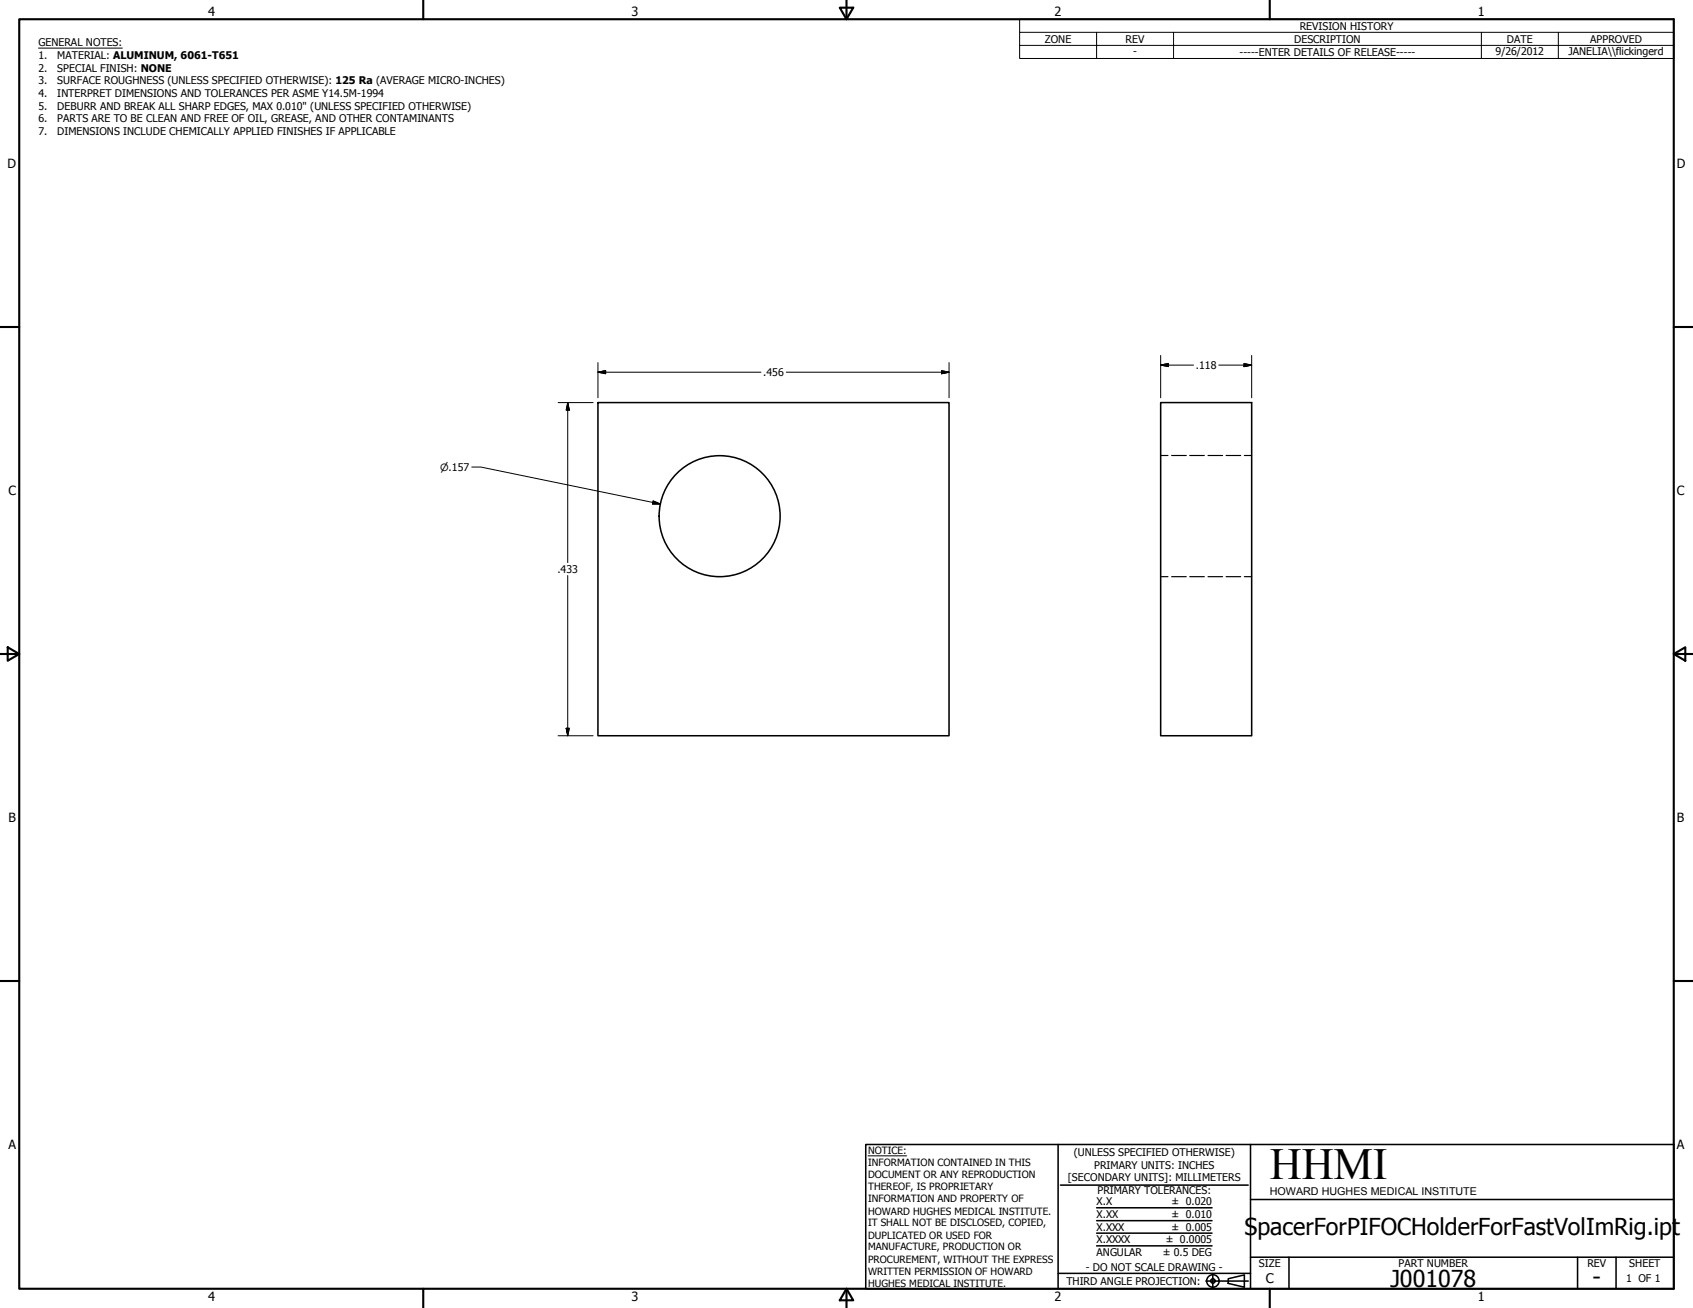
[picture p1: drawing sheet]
<svg xmlns="http://www.w3.org/2000/svg" width="559mm" height="432mm" viewBox="0 0 559 432" stroke-linecap="round" stroke-linejoin="round" font-family="sans-serif">
<defs><g id="words">
<text font-size="14.7" x="419.1" y="389.2">HHMI</text>
<g font-size="7.7">
<text x="410.7" y="407.6">S</text>
<text x="415" y="407.6">pacerForPIFOCHolderForFastVolImRig.ipt</text>
<text x="458.9" y="424.8">J001078</text>
<text x="525.7" y="424.4">-</text>
</g>
<text font-size="4.4" x="417.8" y="423.5">C</text>
<g font-size="4.2">
<text x="68.7" y="5.3">4</text>
<text x="208.4" y="5.3">3</text>
<text x="348.1" y="5.3">2</text>
<text x="487.8" y="5.3">1</text>
<text x="2.5" y="55.5">D</text>
<text x="553.5" y="55.5">D</text>
<text x="2.8" y="163.4">C</text>
<text x="553.5" y="163.4">C</text>
<text x="2.9" y="271.4">B</text>
<text x="553.5" y="271.4">B</text>
<text x="2.8" y="379.3">A</text>
<text x="553.5" y="379.3">A</text>
<text x="68.7" y="429.5">4</text>
<text x="208.4" y="429.6">3</text>
<text x="348.1" y="429.6">2</text>
<text x="487.8" y="429.5">1</text>
</g>
<text font-size="3.6" x="419.1" y="394.3">HOWARD HUGHES MEDICAL INSTITUTE</text>
<g font-size="3.5">
<text x="429" y="9.8">REVISION HISTORY</text>
<text x="12.7" y="15.3">GENERAL NOTES:</text>
<text x="344.9" y="14.1">ZONE</text>
<text x="371.5" y="14.1">REV</text>
<text x="427.2" y="14.1">DESCRIPTION</text>
<text x="497.4" y="14.1">DATE</text>
<text x="524.9" y="14.1">APPROVED</text>
<text x="12.7" y="19.5">1.</text>
<text x="12.7" y="23.7">2.</text>
<text x="18.9" y="19.5">MATERIAL: ALUMINUM, 6061-T651</text>
<text x="18.9" y="23.7">SPECIAL FINISH: NONE</text>
<text x="374" y="18.3">-</text>
<text x="409.1" y="18.4">-----ENTER DETAILS OF RELEASE-----</text>
<text x="493.6" y="18.2">9/26/2012</text>
<text x="517.7" y="18.1">JANELIA\\flickingerd</text>
<text x="12.7" y="27.8">3.</text>
<text x="18.9" y="27.8">SURFACE ROUGHNESS (UNLESS SPECIFIED OTHERWISE): 125 Ra (AVERAGE MICRO-INCHES)</text>
<text x="12.7" y="32">4.</text>
<text x="18.9" y="32">INTERPRET DIMENSIONS AND TOLERANCES PER ASME Y14.5M-1994</text>
<text x="12.7" y="36.2">5.</text>
<text x="12.7" y="40.4">6.</text>
<text x="18.9" y="36.2">DEBURR AND BREAK ALL SHARP EDGES, MAX 0.010&quot; (UNLESS SPECIFIED OTHERWISE)</text>
<text x="18.9" y="40.4">PARTS ARE TO BE CLEAN AND FREE OF OIL, GREASE, AND OTHER CONTAMINANTS</text>
<text x="12.7" y="44.6">7.</text>
<text x="18.9" y="44.6">DIMENSIONS INCLUDE CHEMICALLY APPLIED FINISHES IF APPLICABLE</text>
<text x="251.9" y="124.1">.456</text>
<text x="394.7" y="121.8">.118</text>
<text x="184" y="189.2">.433</text>
<text x="354.5" y="381.6">(UNLESS SPECIFIED OTHERWISE)</text>
<text x="352.5" y="390">[SECONDARY UNITS]: MILLIMETERS</text>
<text x="361.1" y="385.8">PRIMARY UNITS: INCHES</text>
<text x="362.3" y="394.1">PRIMARY TOLERANCES:</text>
<text x="361.9" y="397.9">X.X</text>
<text x="386.7" y="398">± 0.020</text>
<text x="361.9" y="402.1">X.XX</text>
<text x="361.9" y="406.3">X.XXX</text>
<text x="386.7" y="402.1">± 0.010</text>
<text x="386.7" y="406.3">± 0.005</text>
<text x="361.9" y="410.5">X.XXXX</text>
<text x="384.7" y="410.5">± 0.0005</text>
<text x="358.4" y="419.7">- DO NOT SCALE DRAWING -</text>
<text x="361.9" y="414.6">ANGULAR</text>
<text x="383.8" y="414.7">± 0.5 DEG</text>
<text x="415.5" y="418.4">SIZE</text>
<text x="461.6" y="418.3">PART NUMBER</text>
<text x="523.9" y="418.3">REV</text>
<text x="537.8" y="418.4">SHEET</text>
<text x="352" y="424.2">THIRD ANGLE PROJECTION:</text>
<text x="536.7" y="423.2">1 OF 1</text>
</g>
<g font-size="3.3">
<text x="145.3" y="155.4">⌀.157</text>
<text x="286.5" y="381.1">NOTICE:</text>
<text x="286.5" y="385">INFORMATION CONTAINED IN THIS</text>
<text x="286.5" y="389">DOCUMENT OR ANY REPRODUCTION</text>
<text x="286.5" y="392.9">THEREOF, IS PROPRIETARY</text>
<text x="286.5" y="396.9">INFORMATION AND PROPERTY OF</text>
<text x="286.5" y="400.9">HOWARD HUGHES MEDICAL INSTITUTE.</text>
<text x="286.5" y="404.9">IT SHALL NOT BE DISCLOSED, COPIED,</text>
<text x="286.5" y="408.9">DUPLICATED OR USED FOR</text>
<text x="286.5" y="412.8">MANUFACTURE, PRODUCTION OR</text>
<text x="286.5" y="416.8">PROCUREMENT, WITHOUT THE EXPRESS</text>
<text x="286.5" y="420.8">WRITTEN PERMISSION OF HOWARD</text>
<text x="286.5" y="424.8">HUGHES MEDICAL INSTITUTE.</text>
</g>
</g></defs>
<!-- layer: Visible (ANSI) -->
<g fill="none" stroke="#000" stroke-width=".51">
<path d="M197.4 132.9h115.8v110h-115.8zM383.1 132.9h30v110h-30z"/>
<circle cx="237.5" cy="170.4" r="20"/>
</g>
<!-- layer: Hidden (ANSI) -->
<path d="M383.1 150.4h2.4M386.7 150.4h4.8M392.7 150.4h4.8M398.7 150.4h4.8M404.7 150.4h4.8M410.7 150.4h2.4M383.1 190.4h2.4M386.7 190.4h4.8M392.7 190.4h4.8M398.7 190.4h4.8M404.7 190.4h4.8M410.7 190.4h2.4" fill="none" stroke="#000" stroke-width=".38"/>
<!-- layer: Border (ANSI) -->
<g fill="none" stroke="#000" stroke-width=".7">
<path d="M6.3 6.3h546.1v419.1h-546.1zM139.7 0v6.3M277.2 2.5h4.4l-2.2 3.8zM279.4 0v6.3M419.1 0v6.3M0 107.9h6.3M552.4 107.9h6.4M0 215.9h6.3M2.5 213.7l3.8 2.2-3.8 2.2zM552.4 215.9l3.9-2.2v4.4zM552.4 215.9h6.4M0 323.8h6.3"/>
<path d="M552.4 323.8h6.4M139.7 425.4v6.4M279.4 425.4l2.2 3.9h-4.4zM279.4 425.4v6.4M419.1 425.4v6.4"/>
</g>
<!-- layer: Title (ANSI) -->
<g fill="none" stroke="#000" stroke-width=".51">
<path d="M285.8 377.8h266.6v47.6h-266.6zM349.2 377.8v47.6M412.7 377.8v47.6M350 391.2h62M361.9 398.7h38.1M412.7 396h139.7M361.9 411.3h38.1M361.9 407.1h38.1M361.9 403h38.1M412.7 415h139.7M425.4 415v10.4M520.7 415v10.4"/>
<path d="M533.4 415v10.4M349.2 420.4h63.5M398 422.9h14M400.3 420.6v4.6M405.4 422.1l5.3-1.2v4l-5.3-1.2z"/>
<circle cx="400.3" cy="422.9" r="2.06"/>
<circle cx="400.3" cy="422.9" r=".73"/>
</g>
<path d="M286.5 381.6h12.8" fill="none" stroke="#000" stroke-width=".33"/>
<!-- layer: Symbol (ANSI) -->
<path d="M12.7 15.9h27.7M336.5 10.7v-4.4h215.9v4.4M336.5 15h215.9M361.9 10.7v8.6M387.3 10.7v8.6M488.9 10.7v8.6M514.3 10.7v8.6M552.4 10.7h-215.9v4.3M552.4 10.7v8.6h-215.9v-4.3" fill="none" stroke="#000" stroke-width=".33"/>
<!-- layer: Dimension (ANSI) -->
<g fill="none" stroke="#000" stroke-width=".33">
<path d="M197.4 119.7v11.6M313.2 119.7v11.6M383.1 117.3v14M413.1 117.3v14M184.2 132.9h11.6M187.4 132.9l.5 2.5h-1zM187.4 132.9v52.8M197.4 122.9l2.5-.5v1zM197.4 122.9h53.7M259.5 122.9h53.7M310.8 122.4l2.4 .5-2.4 .5zM383.1 120.5l2.5-.5v1z"/>
<path d="M383.1 120.5h10.9M402.3 120.5h10.8M410.6 120l2.5 .5-2.5 .5zM155.7 154.2h3l59.2 12.2M215.6 165.4l2.3 1h-2.5zM187.4 190v52.9M184.2 242.9h11.6M186.9 240.4h1l-.5 2.5z"/>
</g>
<g fill="#000" stroke="#000" stroke-width=".33">
<path d="M187.4 132.9l.5 2.5zM187.4 132.9l.5 2.5h-1zM197.4 122.9l2.5-.5zM197.4 122.9l2.5-.5v1zM310.8 123.4l2.4-.5zM310.8 122.4l2.4 .5-2.4 .5zM383.1 120.5l2.5-.5zM383.1 120.5l2.5-.5v1zM410.6 121l2.5-.5zM410.6 120l2.5 .5-2.5 .5zM215.4 166.4h2.5zM215.6 165.4l2.3 1h-2.5z"/>
<path d="M186.9 240.4l.5 2.5zM186.9 240.4h1l-.5 2.5z"/>
</g>
<use href="#words"/>
</svg>
